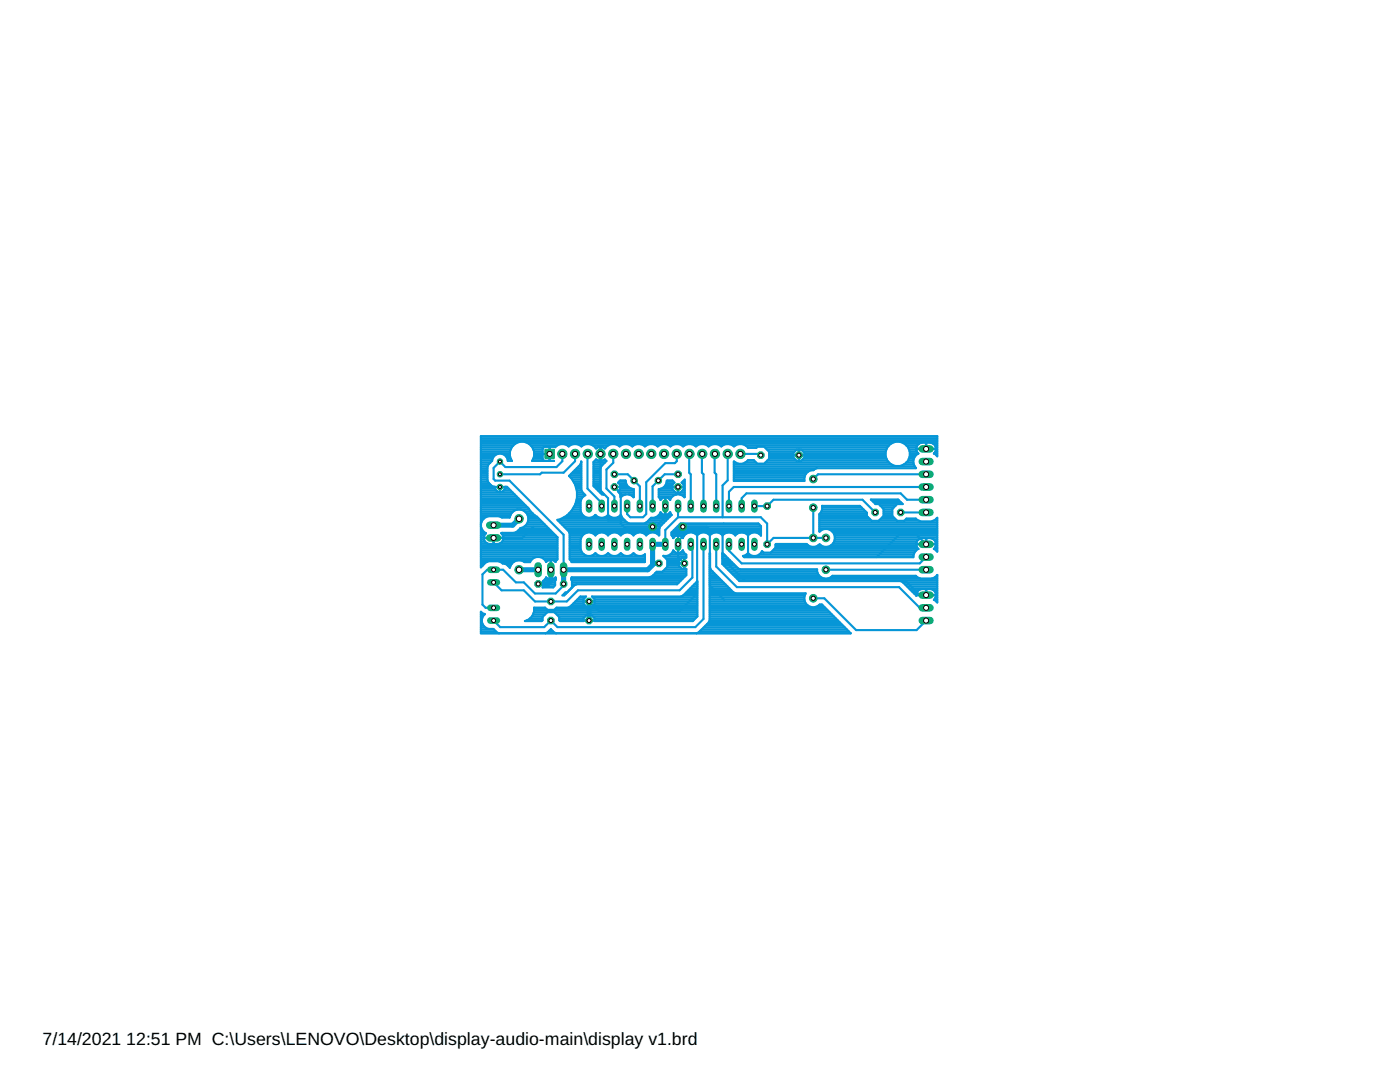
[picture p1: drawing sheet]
<svg xmlns="http://www.w3.org/2000/svg" width="279mm" height="216mm" viewBox="0 0 279 216" stroke-linecap="round" stroke-linejoin="round" font-family="sans-serif">
<defs><g id="words">
<g font-size="3.5">
<text x="8.5" y="208.5">7/14/2021</text>
<text x="25.2" y="208.5">12:51 PM C:\Users\LENOVO\Desktop\display-audio-main\display v1.brd</text>
</g>
</g></defs>
<g fill="none" stroke="#0696d7" stroke-width=".42">
<path d="M96 97.2h5.2M96 98.3h6.3M96 98.7h6.7M96 93.4h1.3M96 93.8h1.3M96 88.2h8.7l.9 .3M96 89.7h5.9M96 90.8h2.8M96 99.8h7.8M96 99.4h7.5M96 99h7.1M96 97.9h3.1"/>
<path d="M96 97.5h2.8M96 96.8h2M96 96.4h1.6M96 96.1h1.4M96 95.7h1.3M96 95.3h1.3M96 94.9h1.3M96 94.6h1.3M96 94.2h1.3M96 93h1.3M96 92.7h1.5M96 92.3h1.9"/>
<path d="M96 91.9h2.2M96 91.5h2.3M96 91.2h2.5M96 90.4h5.8M96 90.1h5.8M96 89.3h6.1M96 88.9h6.4M96 88.6h6.8M96 87.8h91M96 87.4h91M96 87.1h91M99.8 97.2h.1"/>
<path d="M99.8 97.2v1M99.8 97.9h.1M99.8 97.5v.1M100.5 97.9h1.5M100.7 90.8h1.1M100.7 97.5h.9M101.1 91.2h.7M101.3 91.5h.7M101.3 91.9h.8M103.7 88.2a2.45 2.45 0 0 0-1.5 3.8h-.8a1.58 1.58 0 0 0-1.6-1.5 1.58 1.58 0 0 0-1.6 1.4l-.7 .8-.2 .4v2.7a1.68 1.68 0 0 0 1.5 1.3 1.02 1.02 0 0 0 1 1.1 1.02 1.02 0 0 0 1-1.1h.4l5.5 5.8 .5 .2 4.1 4.1v4.4l-.4 .5-.5-.3-.4-.1v1.9h-.1v-1.9l-.4 .1-.5 .3a1.75 1.75 0 0 0-1.6-1 1.75 1.75 0 0 0-1.6 1l-1.1 .1a1.86 1.86 0 0 0-3 1.1l-.6-.7-.8-.1-.8-.5h-2l-.6 .2-.9 1v-26.2h91v4.1l-.6-.6 .3-.5M104.7 88.2h73.9M105.6 88.5a2.44 2.44 0 0 1 .6 3.5h4.4"/>
<path d="M105.6 88.6h72.2M106 88.9h5.1M106.2 91.9h2.3M106.3 89.3h2.1M106.4 91.5h1.9M106.4 89.7h1.9M106.6 91.2h1.7M106.6 90.8h1.7M106.6 90.4h1.7M106.6 90.1h1.7M108.3 91.6v-1h1.4v1.4M108.3 91.6l.1 .2 .3 .2"/>
<path d="M109.6 89.7h.1M109.6 90.8h.1M109.6 91.9h.1M109.6 91.5h.1M109.6 91.2h.1M109.6 90.4h.1M109.6 90.1h.1M109.6 89.3h.1M110.8 89.2a1.88 1.88 0 0 1 2.7-.1 1.84 1.84 0 0 1 2.5 0 1.92 1.92 0 0 1 3 .4l.8-.3v1.3h.1v-1.3l.8 .3a1.94 1.94 0 0 1 3-.4 1.84 1.84 0 0 1 2.5 0 1.81 1.81 0 0 1 2.5 0 1.85 1.85 0 0 1 2.6 0 1.85 1.85 0 0 1 2.5 0 1.85 1.85 0 0 1 2.5 0 1.85 1.85 0 0 1 2.6 0 1.85 1.85 0 0 1 2.5 0 1.85 1.85 0 0 1 2.6 0 1.85 1.85 0 0 1 2.5 0 1.88 1.88 0 0 1 2.8 .3h1.6l.2-.2h1.4l1 .9v1.4l-1 1h-1.4l-.7-.7h-1.1a2.02 2.02 0 0 1-2.8 .3v3.9h14a1.81 1.81 0 0 1 1.4-2.2M110.8 89.2h-1.1v1.3h-1.4v-1l.4-.3h.9v2.8M110.8 89.2h.1M112.2 90.6v1.4l-1.1 1.2h-10.2l-1.1-1.1-1.3 1.3v2.2l.3 .3h2.9l10.8 10.8v7"/>
<path d="M113.3 88.9h.3M113.6 94.9h2.4M113.9 95.3h2.1M114 94.6h2M114.2 95.7h1.8M114.3 94.2h1.7M114.4 96.1h1.6M114.6 96.4h1.4M114.7 93.8h1.3M114.8 90.6v1.4l-2.3 2.3h-4.4l-.3 .3h-8M114.8 96.8h1.2M114.9 97.2h1.1"/>
<path d="M115 97.5h1M115 99.8h1M115.1 93.4h.9M115.1 97.9h1M115.1 99.4h1M115.1 98.3h1.2M115.1 98.7h1.6M115.1 99h1.4M115.5 93h.5M115.8 92.7h.2M115.9 88.9h.3M116 92.3v-.2v5.6l.2 .5 .6 .6-.7 .6-.2 .6v2a1.7 1.7 0 0 0 1.2 1.3 1.7 1.7 0 0 0 1.7-.6 1.61 1.61 0 0 0 2.5 0 1.64 1.64 0 0 0 2.6 0l.1 .1"/>
<path d="M116 92.3l-.2 .4-2.2 2.3a5.2 5.2 0 0 1-1.6 8.5M116 92.3h.1M117.3 90.6l-.1 6.9 2.9 2.9v.6M118.4 88.9h2.9M118.4 93.4l1.4 .1 .2-.5 1-1-.3-.3-.8 .3v-1.4h-.1v1.4l-.8-.3-.6 .5v4.8l1.7 1.7h.4M118.4 93.8h1.4M118.4 96.8h1.4M118.4 96.4h1.4M118.4 96.1h1.4M118.4 95.7h1.4M118.4 95.3h1.4M118.4 94.9h1.4"/>
<path d="M118.4 94.6h1.4M118.4 94.2h1.4M118.4 93h1.6M118.4 92.7h1.9M118.4 92.3h2.3M118.6 97.2h1.2M118.7 91.9h.8M118.8 89.3h.5M119 97.5h.8M119.4 97.9h.5M119.8 98.3h.3M119.8 89.7h.1"/>
<path d="M119.8 90.8h.1M119.8 91.9h.1M119.8 91.5h.1M119.8 91.2h.1M119.8 90.4h.1M119.8 90.1h.1M119.8 89.3h.1M119.8 97.7l.6 1M119.8 90.6v7.3l1.5 1.5v4.4h2.6M120.2 91.9h.8M120.4 89.3h.5M122.4 90.6v1.8l-1.4 1.3v3.8l1.6 1.6v1.9"/>
<path d="M122.6 94.6h2.7l2.4 2.4v4M123.4 96.4h1.6M123.5 97.9h3M123.5 88.9h.3M123.5 98.3h3M123.6 96.1h1.3M123.7 97.5h2.4M123.7 96.8h1.4M123.8 98.7h2.7M123.8 99h.3M124.8 98.7l-.9 .5a1.39 1.39 0 0 0-.6-1.1l.4-.5v-.9l-.4-.4 .5-.4h1a1.76 1.76 0 0 0 1.7 1.7v1.6l-1-.5M125.5 97.2h-2.9l1.3 1.2v6.1l.9 .9"/>
<path d="M126 88.9h.3M126.3 99h.2M128.6 88.9h.3M131.1 88.9h.3M131.5 98.3h5.2M131.5 98.7h5.2M131.5 99h2.7M131.5 97.9h3M131.7 99.4h.4M131.8 99.7v.1M131.8 97.5h2.4M132.5 97.2h4.2"/>
<path d="M132.8 99.2v4l-2.2 2.2M132.8 99.8h.1M132.8 99.4h.1M132.8 96.8h1.4M133 96.4h1.5M133.1 96.1h1.3M133.4 99.4h.5M133.6 88.9h.3M134.9 98.3l-.7-.7v-.9l.4-.4-.4-.4-1.1 .1a1.58 1.58 0 0 1-1.6 1.6v1.6l.3 .6M135 98.7l-.6 .2-.5 .5-.1 .4a1.13 1.13 0 0 0-2-.1M135.1 90.6v1.4l-.4 .4h-1.9l-3.8 3.8v6.4l-.7 .6h-2.5l-.6-.6v-1.6M135.3 94.6h-2.6l-2.5 2.4v4"/>
<path d="M135.3 97.5v.1M135.3 97.9h.1M135.3 97.2v1.1M135.8 98.3l.6-.7v-.9l-.4-.4 .7-.6v3.5l-1-.5M136.1 96.4h.6M136.2 97.9h.5M136.2 88.9h.3M136.3 96.1h.4M136.4 99h.3M136.4 97.5h.3M136.4 96.8h.3M137.6 90.6l-.1 3.7 .4 .3v6.4"/>
<path d="M138.7 88.9h.3M140.1 90.6v3.7l.3 .3v6.4M141.3 88.9h.3M142.7 90.6l-.1 3.7 .3 .3v6.4M143.8 88.9h.3M145.2 90.6v5.2l-1 1.1v6.3M146.3 88.9h.3M146.5 95.7h14M146.5 95.3h14M146.5 94.9h14.2M146.5 94.6h14.3M146.5 94.2h14.7"/>
<path d="M146.5 93h36M146.5 92.7h31.4M146.5 92.3h.3M147.8 90.6h3.8l.2 .2M148.7 92.3h2.2M148.9 88.9h28.5M149.2 91.9h1.3M149.3 89.3h1.7M152.7 89.3h24.4M152.7 92.3h24.8M153 89.7h23.9M153.1 91.9h5.9"/>
<path d="M153.4 90.1h5.2M153.5 91.5h5.1M153.5 90.8h23.2M153.5 91.2h4.8M153.5 90.4h4.8M158.3 90.4v.9l.7 .6h.9l.6-.6v-.9M158.3 90.8h2.2M159 89.7l-.7 .7M159.4 89.7v2.2M159.4 90.8h.1M159.4 90.8l.1 .1M159.4 91.5l.1 .1"/>
<path d="M159.4 91.2h.1M159.4 90.4h.1M159.4 90.1h.1M159.9 89.7l.6 .7M159.9 91.9h17.2M160.2 90.1h16.6M160.3 91.5h16.6M160.5 91.2h16.3M160.5 90.4h16.2M163 93.4l-.7 .4h-15.8M173.9 99.8h5.5M179.6 88.2a2.46 2.46 0 0 1 1.8 3.5 2.46 2.46 0 0 1-3.8 .7 2.46 2.46 0 0 1 .2-3.9"/>
<path d="M180.4 92.7h2M180.6 88.6h2.8M180.8 92.3h1.5M180.9 88.9h2.1M181.2 91.9h1.1M181.2 89.3h1.7M181.4 91.5h1M181.4 89.7h1.5M181.5 91.2h1M181.5 90.1h1.4M181.6 90.8h1.3M181.6 90.4h1.6"/>
<path d="M182.9 90l-.1-.4h2v-1.3h-.8a1.23 1.23 0 0 0-1.2 1.2h4a1.23 1.23 0 0 0-1.1-1.2h-.8v1.3h1.9l-.1 .4M182.9 90l.4 .5M183.3 90.5a1.81 1.81 0 0 0-.5 2.9h-36.3M183.3 90.5h.1M184.8 89.3h.1M184.8 88.9h.1M184.8 88.6h.1M184.8 94.6h-21.5l-1 1M184.8 97.2h-38.4l-.9 .9v2.9M184.8 99.7h-3.8l-1.3-1.3h-30.7l-1 1v1.6M186.3 88.6h.7M186.5 90.4h.5"/>
<path d="M186.6 88.9h.4M186.7 90.1h.3M186.8 89.3h.2M186.8 89.7h.2M186.8 90.8h.2M187 88.2h-8.3l-.9 .3M96 100.9h9M96 103.9h.2M96 109.5h15.3M96 107.3h2.5v1.2h-.8a1.23 1.23 0 0 1-1.2-1.1h4a1.23 1.23 0 0 1-1.1 1.1h-.8v-1.2h12.7M96 110.3h15.3M96 112.1h1.2"/>
<path d="M96 101.7h9.6M96 102.8h5.9M96 112.9h.3M96 112.5h.6M96 111.8h10M96 111.4h10.4M96 111h15.3M96 110.6h15.3M96 109.9h15.3M96 109.2h15.3M96 108.8h15.3M96 108.4h1.2"/>
<path d="M96 108h.8M96 107.7h.6M96 106.9h.6M96 106.5h.9M96 106.2h.6M96 105.8h.2M96 105.4h.1M96 105h.1M96 104.6h.1M96 104.3h.1M96 103.5h.5M96 103.2h1.1"/>
<path d="M96 102.4h6.1M96 102h6.4M96 101.3h9.3M96 100.5h8.6M96 100.2h8.2M96 105.2l.3 .6M96.3 105.8l.7 .6-.4 .5M96.6 106.9l-.1 .4M98.5 108.4h.1M98.5 108h.1M98.5 107.7h.1M99.8 112.1h2.7"/>
<path d="M99.8 108.4h11.5M99.9 103.2h1.8M100.2 106.5h10.4M100.3 108h11M100.4 106.9l.1 .4M100.4 106.9h10.6M100.4 107.7h10.9M100.8 112.5h1.3M101.3 112.9h.6M101.7 103.2v.1h-1.5l-.6-.3h-2.2l-.6 .3-.5 .5-.3 .6M101.7 113.3h.1M103 106.2h7.2"/>
<path d="M103.2 101.7l-.7 .3-.5 .5-.3 .7M103.5 105.8h6.3M103.9 105.4h5.6M103.9 101.7l.7 .3 .6 .5 .2 .7M104.7 105h4.4M104.7 102h1.2M105.1 104.6h3.6M105.1 102.4h1.2M105.3 102.8h1.4M105.3 104.3h3M105.4 103.9h2.5M105.4 103.2a1.83 1.83 0 0 1-1.5 2.2l-.7 .7-.6 .2-2.6 .1 .4 .5"/>
<path d="M105.4 103.5h2.2M105.4 103.2h1.8M106.4 105.1l-2.2 2.2h-5.7M108.4 111.4h2.9M108.5 115.9h2.3M108.5 117h2.1M108.5 116.5h-1.1M108.5 116.6h2.3M108.5 116.3h2.3M108.8 111.8h.7M108.8 115.5h.5M109.9 113.7h.1v2l.6-.2 .3-.3 .1 .2-.2 .4v1l-.4 .4h-2.1l.2-.2v-.9l-.1-.1 .6-.8 .3 .3 .6 .2z"/>
<path d="M109.9 112.1h.1M109.9 115.5h.1M109.9 115.1h.1M109.9 114.8h.1M109.9 114.4h.1M109.9 114h.1M109.9 113.3h.1M109.9 112.9h.1M109.9 112.5h.1M109.9 111.8h.1M110.3 111.8h.8M110.5 115.5h.5"/>
<path d="M111.4 103.9h13.4M111.8 104.3h13.4M112 103.5l-.8 .2 2.3 2.3 .2 .4v5.2l.4 .6M112 103.5h12.4M112.2 104.6h19.9M112.5 116.5v.3l-1.6 1.6h-4.1l-2.3-2.2h-1.5l-2.6-2.5h-3.2l-.9 .9v6l.6 .7h1.6M112.5 105h19.3M112.5 118.5h.4M112.6 103.2h4.2M112.9 105.4h18.7M113.2 102.8h3.1M113.2 118.1h.1"/>
<path d="M113.3 105.8h18.3M113.6 106.2h18M113.6 102.4h2.5M113.6 117.8h.1M113.7 109.5h2.2M113.7 110.3h2.5M113.7 107.3h2.3M113.7 111.4h15M113.7 111h15M113.7 110.6h2.9M113.7 109.9h2.3M113.7 109.2h2.2"/>
<path d="M113.7 108.8h2.2M113.7 108.4h2.2M113.7 108h2.2M113.7 107.7h2.2M113.7 106.9h2.5M113.7 106.5h2.9M113.8 111.8h14.9M114 102h1.9M114 117.4h.1M114 115.5h22.2M114.2 115.9h21.6M114.2 117h.2"/>
<path d="M114.2 116.6h.8M114.2 116.3h21.3M114.2 101.7h1.7M114.4 101.3h1.5M114.7 100.9h1.2M114.8 100.5h1.1M114.9 120h24.3M114.9 100.2h1M115.2 119.6h1.2M115.6 119.3h1.1M116.6 106.5l.6-.2h.7l.6 .2M116.6 106.5l-.5 .5-.2 .6v2a1.7 1.7 0 0 0 1.2 1.3 1.7 1.7 0 0 0 1.7-.5 1.61 1.61 0 0 0 2.5 0 1.64 1.64 0 0 0 2.6 0 1.67 1.67 0 0 0 2.2 .3"/>
<path d="M118.3 103.2h1.1M118.4 119.3h20.8M118.5 106.5l.3 .3 .3-.3M118.5 106.5h.6M118.5 110.6h.6M118.7 119.6h20.5M118.8 102.8h.1M119.1 106.5l.7-.2h.6l.6 .2M120.8 103.2h1.1M121 106.5l.3 .3 .4-.3M121.1 106.5h.6M121.1 110.6h.5"/>
<path d="M121.3 102.8h.1M121.7 106.5l.6-.2h.7l.6 .2M123.4 103.2h.7M123.6 106.5l.3 .3a1.64 1.64 0 0 1 2.2-.3M123.6 106.5h.6M123.6 110.6h.6M123.9 102.8h.1M124 102.8l.1 .5 1 .9 .5 .2h3l.4-.2 .7-.6M126.1 110.7l.3-.3 .3 .3M126.1 106.5l.3 .3 .3-.3M126.1 106.5h.6M126.2 110.6h.5"/>
<path d="M126.7 106.5l.7-.2h.6l.7 .2M126.7 110.7l.7 .2h.6l.7-.2M128.7 110.7v1.4h-14.6M128.7 106.5l.3 .3 .3-.3M128.7 106.5h.6M128.7 110.6h.1M128.9 104.3h3.6M129.3 106.5l.6-.2h.7l.6 .2M129.4 103.9h3.5M129.7 103.6h.1M129.7 103.5h3.6M129.8 115.1h6.8"/>
<path d="M130.4 114.8h6.5M130.7 114.4h6.3M131 103.2h2.6M131.2 106.5h.4M131.5 102.8h2.5M131.7 102.4h.3M131.8 102.2h.1M131.8 102.2a1.64 1.64 0 0 1-1.9 1.1l-.2 .3M131.8 102.2l.4 .4 .5 .2M132.3 114h4.7M132.5 111h4.5M132.7 113.6h4.3"/>
<path d="M132.8 101h.1M132.8 102.4h.1M132.8 102v.1M132.8 101.7h.1M132.8 101.3h.1M132.8 100.9h.1M132.8 100.5v.1M132.8 100.2h.1M132.9 111.4h3.1M133 113.3h2.9M133.2 112.1h2.3M133.2 112.9h2.3"/>
<path d="M133.2 112.5h2.3M133.2 111.8h2.5M133.6 102.4h.2M133.6 102.4l.2-.2 .2 .5-2.3 2.4-.1 .4v1.3l-.4-.3M133.6 102.4l-.7 .4M133.8 110.6h3.1M134 106.5h2.9M134.1 106.2h17.8M134.1 106.9h.8M134.1 110.3h.8M134.3 107.3h.1M134.3 109.9h.1"/>
<path d="M134.4 107.4h.1M134.5 105.8h17.4M134.9 105.4h17M135.2 105h16.7M135.3 106.8v4.3l1.3 1.3M135.3 101v2.2M135.3 108l1.9-1.9h6.7l.3 .3v6.1l3.4 3.5h32.1l.4 .1 2.8 2.8M135.3 103.2h16.5l1.3 1.3v4.1l1.3-1.3h10.4M135.3 103.2l-2.5 2.5v2.9M135.3 108.6h.1M135.3 110.3h.1M135.3 109.9h.1"/>
<path d="M135.3 109.5h.1M135.3 109.2h.1M135.3 108.8h.1M135.3 108.4h.1M135.3 108v.1M135.3 107.7h.1M135.3 107.3h.1M135.3 106.9h.1M135.5 112.4h1.1M135.6 104.6h16M135.7 106.9h.8M135.8 110.3h.7"/>
<path d="M136.2 118.9h3M136.2 107.3h.1M136.2 109.9h.1M136.3 105.1h4.7l1 1M136.6 112.1v.1M136.6 111.3v2.2M136.6 113.3h.1M136.6 112.9h.1M136.6 112.5h.1M136.6 111.8h.1M136.6 111.4h.1M136.7 118.5h2.5"/>
<path d="M136.9 110.7l-.5-.5-.1-.4a1.12 1.12 0 0 1-1.9 0 1.65 1.65 0 0 1-2 1.1l.8 .8v1.4l-1 1h-1.2l-.8 .9-.6 .2h-15.5l-.1 .5 .2 .1v1.4l-1 1h-.4l-.6 .6h.4l2-2 .5-.2h20l1.9-1.8M136.9 106.5l.6-.2h.7l.6 .2M136.9 106.5l-.6 .9a1.12 1.12 0 0 0-1.9 0M136.9 110.7l.1 .6h-.9l-.6 .7v.9l.6 .6h.9v1.3M137 118.1h2.2M137.4 117.8h1.8M137.8 117.4h1.4M137.9 108.6v.6l.3 .4v5.7l-2.6 2.5h-20.3l-2.2 2.2h-6.3l-2.3-2.2h-4.4l-1.6-1.6M138.2 117h1M138.5 116.6h.7M138.8 106.5l.3 .3 .3-.3M138.8 106.5h.6"/>
<path d="M138.9 116.3h.3M139.1 118.4l-3.5 3.5h-16.1l-1.9-1.9v1.1M139.2 116l-2.9 2.8-.4 .2h-17.8l.6 .5v1l-.7 .6M139.4 106.5l.7-.2h.6l.7 .2M139.4 106.1l-.3 .3 .1 16.6M140.4 108.6v14.9l-1.6 1.6h-27.5l-1.4-1.3-1.3 1.3h-8.8l-1.3-1.3M141.4 106.5l.3 .3 .3-.3M141.4 106.1l.3 .3-.1 17.4a7.2 7.2 0 0 1-2.6 2.6M141.4 106.5h.6M141.6 115.9h2.5M141.6 110.4l.1 2.9 .2 .4 4.5 4.5 .4 .2h14l-.3 .6v.7l.3 .7M141.6 112.1h.1"/>
<path d="M141.6 120h19M141.6 119.6h18.9M141.6 119.3h18.9M141.6 118.9h19M141.6 118.5h19.1M141.6 118.1h4.7M141.6 117.8h4.3M141.6 117.4h4M141.6 117h3.6M141.6 116.6h3.2M141.6 116.3h2.8M141.6 115.5h2.1"/>
<path d="M141.6 115.1h1.7M141.6 114.8h1.3M141.6 114.4h1M141.6 114h.6M141.6 113.6h.3M141.6 113.3h.1M141.6 112.9h.1M141.6 112.5h.1M141.6 111.8h.1M141.6 111.4h.1M141.6 111h.1M141.6 110.6h.1"/>
<path d="M141.7 116.8l2.8 2.9M142 106.5l.6-.2h.7l.6 .2M142.9 108.6v4.5l4.2 4.1h32.3l4.2 4.1h1.2M143.9 106.5l.3 .3 .3-.3M143.9 106.5h.6M144 106.2h4.5l.5-.5 .3 .4v5h25.7l4.4-4.4h3.5l1.9 1.9M144.2 110.4l3.1 3 .5 .2h15.3v.4M144.2 112.1h1.8M144.2 112.5h2.2M144.2 111.8h1.4M144.2 111.4h1.1M144.2 111h.7"/>
<path d="M144.2 110.6h.3M144.2 111.5l4.5 4.4M144.5 112.9h2.3M144.5 106.5l.6-.2h.7l.6 .2M144.9 113.3h2.3M145.3 113.6h17.8M145.5 108.6v1.3l2.5 2.5h35.6l1.2-1.3M145.6 114h17.5M146 114.4h17.2M146.4 114.8h17M146.4 106.5l.3 .3 .4-.3M146.4 106.5h.7"/>
<path d="M146.7 115.1h17.1M147.1 106.5l.6-.2h.7l.6 .2M147.1 115.5h39.9M147.5 115.9h39.5M148.4 111h33.9M149 106.5l.3 .3 .3-.3M149 110.7l.3-.3a1.66 1.66 0 0 0 2.2 .3M149 106.5h.6M149 110.6h.6M149.6 106.5l.6-.2h.7l.6 .2M150.6 101h2.5l1.3-1.3h17.7l2.6 2.6M151.5 106.5l.4 .4v-1.9l-.6-.6h-15.5l-1.8 1.9v.5l.4 .6"/>
<path d="M151.5 106.5h.4M151.5 110.6h30.9M151.9 110.3h30.6M152.4 110.3l-.3-.3-.6 .7M154.2 109.9h28.6M154.5 109.5h28.8M154.8 109.2h28.2M154.8 108.8h6.4M162.3 119.4h2.2l6.4 6.3h12l1.9-1.9M162.3 101.3v6M163.1 114a1.78 1.78 0 0 0 1.2 1.4 1.78 1.78 0 0 0 1.8-.5h16.7l.3 .3 .6 .2h2.2l.7-.2 .4-.5v5.5l-.6-.5 .4-.9h-1.9v-1.3h.8a1.23 1.23 0 0 1 1.1 1.2h-4a1.23 1.23 0 0 1 1.2-1.2h.8v1.3l-2 .1M163.4 108.8h.4"/>
<path d="M163.5 103.9h19.9M163.5 102.8h9.5M163.5 105.8h.4M163.5 105.4h23.5M163.5 105h23.5M163.5 104.6h23.5M163.5 104.3h23.5M163.5 103.5h10.1M163.5 103.2h9.7M163.7 102.4h9.3M163.9 102h8.8M164.1 100.9h7.5l1.4 1.4v.7l1 .9"/>
<path d="M164.1 101.7h8.3M164.1 100.9v.8l-.3 .6-.3 .3v3.4a1.83 1.83 0 0 1 2.2-.3 1.83 1.83 0 0 1 .9 2M164.1 101.3h7.9M164.8 113.7h20M165.7 105.8h21.3M165.9 115.1h17.1M165.9 108.8h17M166.2 106.2h20.8M166.3 108.4h16.6M166.4 106.5h20.6M166.5 108h16.5M166.6 106.9h20.4"/>
<path d="M166.6 107.7a1.76 1.76 0 0 1-1.2 1.4 1.76 1.76 0 0 1-1.8-.5 1.72 1.72 0 0 1-2.6-.1h-6.1l-.1 .8-1 1M166.6 107.3h20.4M166.6 107.7h16.7M174.3 100.2h5.4M174.7 100.5h5.4M175.4 103.9l.9-.9v-1.4l-.9-1h-.7l-.9-.9h5.4l.9 .9h-1.1l-.9 1v1.4l.9 .9M175.7 100.9h3M175.8 103.5h2.9M176.1 101.3h2.3M176.1 103.2h2.2M176.3 101.7h1.8M176.3 102.8h1.8"/>
<path d="M176.3 102.4h1.8M176.3 102h1.8M179.7 102.3h5.1M180.3 116.3h6.7M180.4 103.9l.5-.4h1.9l.9 .5h2.2l.7-.2 .4-.5v6.8l-.6-.6h.6M180.6 116.6h6.4M180.7 115.9l2.9 2.8h1.2M180.8 103.5h2M181 117h6M181.4 117.4h5.6M181.7 117.8h1.7M182.1 118.1h.9"/>
<path d="M182.5 118.5h.4M182.8 108.6v.1M182.8 118.9h.1M182.8 108.7l.5 .9M183.3 107.7l-.5 .8h4a1.28 1.28 0 0 0-1.1-1.1h-.8v1.2h1.9M183.3 107.7a1.55 1.55 0 0 1 1.5-.3v1.2h-2M183.3 109.5a1.64 1.64 0 0 0-1 1.7h-33.8l-.2-.3 .7-.2M184.8 118.5h.1M184.8 118.1h.1M184.8 117.8h.1M184.8 108.4h.1M184.8 108h.1"/>
<path d="M184.8 107.7h.1M186.2 103.9h.8M186.3 117.8h.7M186.4 107.7h.6M186.4 119.6h.6M186.6 118.1h.4M186.6 115.1h.4M186.7 109.2h.3M186.7 108h.3M186.7 119.3h.3M186.8 118.5h.2M186.8 118.9h.2"/>
<path d="M186.8 108.8h.2M186.8 108.4h.2M186.8 108.6v.1M186.8 108.7l-.4 .8M186.8 120h.2M186.8 103.5h.2M186.9 109.9h.1M187 114.8h.1M96 126h3M96 125.6h2.6M96 125.2h.9M96 124.9h.5"/>
<path d="M96 124.5h.3M96 124.1h.2M96 123.7h.2M96 123.4h.2M96 123h.4M96 122.6h.7M96 122.2h.2M96.7 122.5h.1M96.7 122.5l.1 .1a1.67 1.67 0 0 0 .1 2.6M96.9 125.2l.6 .3h1l.6 .7 .5 .2M105.2 123.7h3.1M105.8 123.4h2.5"/>
<path d="M106.2 123h2.2M106.4 122.6h2.4M106.5 122.2h2.6M106.6 121.9h32.6M106.6 121.5h2.5M108.9 126.4l.4-.2 .6-.7 .7 .7 .4 .2M109.5 126h.9M109.9 125.6h.1M110.7 122.2h28.5M110.8 121.5h28.4M111.1 122.6h28.1M111.5 123h5.3"/>
<path d="M111.6 123.7h4.8M111.6 123.4h4.8M113.6 121.1h25.6M114.1 120.8h2.6M114.5 120.4h1.9M116.4 123.8h2.3M117.1 121.1l-.7-.6v-1l.6-.5h-1.2l-2 2.1-.5 .1h-2.2l-.5 .5h-1.4l-.4-.5h-2.2a2.37 2.37 0 0 1-1.8 2.7h3.3l.2-.1v-.7l.9-.9h1.4l1 .9v.7l.2 .1h4.6v-.5l.7-.7h.9l.7 .7v.5h19.6l.9-.9M117.6 122.7v1.1M117.6 123.7v.1M117.6 123.4h.1M117.6 123h.1M117.6 120.8h.1"/>
<path d="M117.6 120.4h.1M118.3 123h20.9M118.4 120.8h20.8M118.7 123.7h19.8M118.7 123.4h20.1M118.7 120.4h20.5M139.6 126h29.8M140 125.6h29M140.4 125.2h28.3M140.8 124.9h27.5M141.1 124.5h26.8M141.5 124.1h26"/>
<path d="M141.6 121.1h20.3M141.6 123.7h25.6M141.6 123.4h25.2M141.6 123h24.8M141.6 122.6h24.4M141.6 122.2h24.1M141.6 121.9h23.7M141.6 121.5h23.3M141.6 120.8h19.5M141.6 120.4h19.2M160.8 120.4a1.8 1.8 0 0 0 2.8 .2h.4l5.8 5.8h-73.8v-4.3l.7 .4M162.8 121.1h1.7"/>
<path d="M163.4 120.8h.8"/>
</g>
<path d="M103.6 113.7h3.8M103.6 103.5l-1.3 1.3h-3.8M109.9 113.7v2.2l-.6 .6h-1.9M130.2 112.1l.4 .3h.9M132.8 108.6h-2.6v4.1l-.9 1h-16.8v2.8M117.6 120v3.8" fill="none" stroke="#0696d7" stroke-width="1"/>
<circle cx="135.3" cy="97.2" r=".71" fill="#0dab76" stroke="#0dab76" stroke-width=".2"/>
<circle cx="135.3" cy="97.2" r=".4" fill="#fff" stroke="#000" stroke-width=".2"/>
<circle cx="135.3" cy="94.6" r=".71" fill="#0dab76" stroke="#0dab76" stroke-width=".2"/>
<circle cx="135.3" cy="94.6" r=".4" fill="#fff" stroke="#000" stroke-width=".2"/>
<circle cx="122.6" cy="97.2" r=".71" fill="#0dab76" stroke="#0dab76" stroke-width=".2"/>
<circle cx="122.6" cy="97.2" r=".4" fill="#fff" stroke="#000" stroke-width=".2"/>
<circle cx="122.6" cy="94.6" r=".71" fill="#0dab76" stroke="#0dab76" stroke-width=".2"/>
<circle cx="122.6" cy="94.6" r=".4" fill="#fff" stroke="#000" stroke-width=".2"/>
<circle cx="107.4" cy="116.5" r=".71" fill="#0dab76" stroke="#0dab76" stroke-width=".2"/>
<circle cx="107.4" cy="116.5" r=".4" fill="#fff" stroke="#000" stroke-width=".2"/>
<circle cx="112.5" cy="116.5" r=".71" fill="#0dab76" stroke="#0dab76" stroke-width=".2"/>
<circle cx="112.5" cy="116.5" r=".4" fill="#fff" stroke="#000" stroke-width=".2"/>
<circle cx="136.6" cy="112.4" r=".71" fill="#0dab76" stroke="#0dab76" stroke-width=".2"/>
<circle cx="136.6" cy="112.4" r=".4" fill="#fff" stroke="#000" stroke-width=".2"/>
<circle cx="131.5" cy="112.4" r=".71" fill="#0dab76" stroke="#0dab76" stroke-width=".2"/>
<circle cx="131.5" cy="112.4" r=".4" fill="#fff" stroke="#000" stroke-width=".2"/>
<circle cx="174.7" cy="102.3" r=".71" fill="#0dab76" stroke="#0dab76" stroke-width=".2"/>
<circle cx="174.7" cy="102.3" r=".4" fill="#fff" stroke="#000" stroke-width=".2"/>
<circle cx="179.7" cy="102.3" r=".71" fill="#0dab76" stroke="#0dab76" stroke-width=".2"/>
<circle cx="179.7" cy="102.3" r=".4" fill="#fff" stroke="#000" stroke-width=".2"/>
<circle cx="103.6" cy="103.5" r=".85" fill="#0dab76" stroke="#0dab76" stroke-width=".2"/>
<circle cx="103.6" cy="103.5" r=".55" fill="#fff" stroke="#000" stroke-width=".2"/>
<circle cx="103.6" cy="113.7" r=".85" fill="#0dab76" stroke="#0dab76" stroke-width=".2"/>
<circle cx="103.6" cy="113.7" r=".55" fill="#fff" stroke="#000" stroke-width=".2"/>
<path d="M150.6 100.3v1.3" fill="none" stroke="#0dab76" stroke-width="1.3"/>
<circle cx="150.6" cy="101" r=".4" fill="#fff" stroke="#000" stroke-width=".2"/>
<path d="M148 100.3v1.3" fill="none" stroke="#0dab76" stroke-width="1.3"/>
<circle cx="148" cy="101" r=".4" fill="#fff" stroke="#000" stroke-width=".2"/>
<path d="M145.5 100.3v1.3" fill="none" stroke="#0dab76" stroke-width="1.3"/>
<circle cx="145.5" cy="101" r=".4" fill="#fff" stroke="#000" stroke-width=".2"/>
<path d="M142.9 100.3v1.3" fill="none" stroke="#0dab76" stroke-width="1.3"/>
<circle cx="142.9" cy="101" r=".4" fill="#fff" stroke="#000" stroke-width=".2"/>
<path d="M140.4 100.3v1.3" fill="none" stroke="#0dab76" stroke-width="1.3"/>
<circle cx="140.4" cy="101" r=".4" fill="#fff" stroke="#000" stroke-width=".2"/>
<path d="M137.9 100.3v1.3" fill="none" stroke="#0dab76" stroke-width="1.3"/>
<circle cx="137.9" cy="101" r=".4" fill="#fff" stroke="#000" stroke-width=".2"/>
<path d="M135.3 100.3v1.3" fill="none" stroke="#0dab76" stroke-width="1.3"/>
<circle cx="135.3" cy="101" r=".4" fill="#fff" stroke="#000" stroke-width=".2"/>
<path d="M132.8 100.3v1.3" fill="none" stroke="#0dab76" stroke-width="1.3"/>
<circle cx="132.8" cy="101" r=".4" fill="#fff" stroke="#000" stroke-width=".2"/>
<path d="M130.2 100.3v1.3" fill="none" stroke="#0dab76" stroke-width="1.3"/>
<circle cx="130.2" cy="101" r=".4" fill="#fff" stroke="#000" stroke-width=".2"/>
<path d="M127.7 100.3v1.3" fill="none" stroke="#0dab76" stroke-width="1.3"/>
<circle cx="127.7" cy="101" r=".4" fill="#fff" stroke="#000" stroke-width=".2"/>
<path d="M125.2 100.3v1.3" fill="none" stroke="#0dab76" stroke-width="1.3"/>
<circle cx="125.2" cy="101" r=".4" fill="#fff" stroke="#000" stroke-width=".2"/>
<path d="M122.6 100.3v1.3" fill="none" stroke="#0dab76" stroke-width="1.3"/>
<circle cx="122.6" cy="101" r=".4" fill="#fff" stroke="#000" stroke-width=".2"/>
<path d="M120.1 100.3v1.3" fill="none" stroke="#0dab76" stroke-width="1.3"/>
<circle cx="120.1" cy="101" r=".4" fill="#fff" stroke="#000" stroke-width=".2"/>
<path d="M117.6 100.3v1.3" fill="none" stroke="#0dab76" stroke-width="1.3"/>
<circle cx="117.6" cy="101" r=".4" fill="#fff" stroke="#000" stroke-width=".2"/>
<path d="M117.6 107.9v1.4" fill="none" stroke="#0dab76" stroke-width="1.3"/>
<circle cx="117.6" cy="108.6" r=".4" fill="#fff" stroke="#000" stroke-width=".2"/>
<path d="M120.1 107.9v1.4" fill="none" stroke="#0dab76" stroke-width="1.3"/>
<circle cx="120.1" cy="108.6" r=".4" fill="#fff" stroke="#000" stroke-width=".2"/>
<path d="M122.6 107.9v1.4" fill="none" stroke="#0dab76" stroke-width="1.3"/>
<circle cx="122.6" cy="108.6" r=".4" fill="#fff" stroke="#000" stroke-width=".2"/>
<path d="M125.2 107.9v1.4" fill="none" stroke="#0dab76" stroke-width="1.3"/>
<circle cx="125.2" cy="108.6" r=".4" fill="#fff" stroke="#000" stroke-width=".2"/>
<path d="M127.7 107.9v1.4" fill="none" stroke="#0dab76" stroke-width="1.3"/>
<circle cx="127.7" cy="108.6" r=".4" fill="#fff" stroke="#000" stroke-width=".2"/>
<path d="M130.2 107.9v1.4" fill="none" stroke="#0dab76" stroke-width="1.3"/>
<circle cx="130.2" cy="108.6" r=".4" fill="#fff" stroke="#000" stroke-width=".2"/>
<path d="M132.8 107.9v1.4" fill="none" stroke="#0dab76" stroke-width="1.3"/>
<circle cx="132.8" cy="108.6" r=".4" fill="#fff" stroke="#000" stroke-width=".2"/>
<path d="M135.3 107.9v1.4" fill="none" stroke="#0dab76" stroke-width="1.3"/>
<circle cx="135.3" cy="108.6" r=".4" fill="#fff" stroke="#000" stroke-width=".2"/>
<path d="M137.9 107.9v1.4" fill="none" stroke="#0dab76" stroke-width="1.3"/>
<circle cx="137.9" cy="108.6" r=".4" fill="#fff" stroke="#000" stroke-width=".2"/>
<path d="M140.4 107.9v1.4" fill="none" stroke="#0dab76" stroke-width="1.3"/>
<circle cx="140.4" cy="108.6" r=".4" fill="#fff" stroke="#000" stroke-width=".2"/>
<path d="M142.9 107.9v1.4" fill="none" stroke="#0dab76" stroke-width="1.3"/>
<circle cx="142.9" cy="108.6" r=".4" fill="#fff" stroke="#000" stroke-width=".2"/>
<path d="M145.5 107.9v1.4" fill="none" stroke="#0dab76" stroke-width="1.3"/>
<circle cx="145.5" cy="108.6" r=".4" fill="#fff" stroke="#000" stroke-width=".2"/>
<path d="M148 107.9v1.4" fill="none" stroke="#0dab76" stroke-width="1.3"/>
<circle cx="148" cy="108.6" r=".4" fill="#fff" stroke="#000" stroke-width=".2"/>
<path d="M150.6 107.9v1.4" fill="none" stroke="#0dab76" stroke-width="1.3"/>
<circle cx="150.6" cy="108.6" r=".4" fill="#fff" stroke="#000" stroke-width=".2"/>
<path d="M107.4 112.9v1.5" fill="none" stroke="#0dab76" stroke-width="1.5"/>
<circle cx="107.4" cy="113.7" r=".51" fill="#fff" stroke="#000" stroke-width=".2"/>
<path d="M109.9 112.9v1.5" fill="none" stroke="#0dab76" stroke-width="1.5"/>
<circle cx="109.9" cy="113.7" r=".51" fill="#fff" stroke="#000" stroke-width=".2"/>
<path d="M112.5 112.9v1.5" fill="none" stroke="#0dab76" stroke-width="1.5"/>
<circle cx="112.5" cy="113.7" r=".51" fill="#fff" stroke="#000" stroke-width=".2"/>
<path d="M108.8 89.6h1.8v1.9h-1.8z" fill="#0dab76" stroke="#0dab76" stroke-width=".2"/>
<circle cx="109.7" cy="90.6" r=".51" fill="#fff" stroke="#000" stroke-width=".2"/>
<circle cx="112.2" cy="90.6" r=".93" fill="#0dab76" stroke="#0dab76" stroke-width=".2"/>
<circle cx="112.2" cy="90.6" r=".51" fill="#fff" stroke="#000" stroke-width=".2"/>
<circle cx="114.8" cy="90.6" r=".93" fill="#0dab76" stroke="#0dab76" stroke-width=".2"/>
<circle cx="114.8" cy="90.6" r=".51" fill="#fff" stroke="#000" stroke-width=".2"/>
<circle cx="117.3" cy="90.6" r=".93" fill="#0dab76" stroke="#0dab76" stroke-width=".2"/>
<circle cx="117.3" cy="90.6" r=".51" fill="#fff" stroke="#000" stroke-width=".2"/>
<circle cx="119.8" cy="90.6" r=".93" fill="#0dab76" stroke="#0dab76" stroke-width=".2"/>
<circle cx="119.8" cy="90.6" r=".51" fill="#fff" stroke="#000" stroke-width=".2"/>
<circle cx="122.4" cy="90.6" r=".93" fill="#0dab76" stroke="#0dab76" stroke-width=".2"/>
<circle cx="122.4" cy="90.6" r=".51" fill="#fff" stroke="#000" stroke-width=".2"/>
<circle cx="124.9" cy="90.6" r=".93" fill="#0dab76" stroke="#0dab76" stroke-width=".2"/>
<circle cx="124.9" cy="90.6" r=".51" fill="#fff" stroke="#000" stroke-width=".2"/>
<circle cx="127.5" cy="90.6" r=".93" fill="#0dab76" stroke="#0dab76" stroke-width=".2"/>
<circle cx="127.5" cy="90.6" r=".51" fill="#fff" stroke="#000" stroke-width=".2"/>
<circle cx="130" cy="90.6" r=".93" fill="#0dab76" stroke="#0dab76" stroke-width=".2"/>
<circle cx="130" cy="90.6" r=".51" fill="#fff" stroke="#000" stroke-width=".2"/>
<circle cx="132.5" cy="90.6" r=".93" fill="#0dab76" stroke="#0dab76" stroke-width=".2"/>
<circle cx="132.5" cy="90.6" r=".51" fill="#fff" stroke="#000" stroke-width=".2"/>
<circle cx="135.1" cy="90.6" r=".93" fill="#0dab76" stroke="#0dab76" stroke-width=".2"/>
<circle cx="135.1" cy="90.6" r=".51" fill="#fff" stroke="#000" stroke-width=".2"/>
<circle cx="137.6" cy="90.6" r=".93" fill="#0dab76" stroke="#0dab76" stroke-width=".2"/>
<circle cx="137.6" cy="90.6" r=".51" fill="#fff" stroke="#000" stroke-width=".2"/>
<circle cx="140.1" cy="90.6" r=".93" fill="#0dab76" stroke="#0dab76" stroke-width=".2"/>
<circle cx="140.1" cy="90.6" r=".51" fill="#fff" stroke="#000" stroke-width=".2"/>
<circle cx="142.7" cy="90.6" r=".93" fill="#0dab76" stroke="#0dab76" stroke-width=".2"/>
<circle cx="142.7" cy="90.6" r=".51" fill="#fff" stroke="#000" stroke-width=".2"/>
<circle cx="145.2" cy="90.6" r=".93" fill="#0dab76" stroke="#0dab76" stroke-width=".2"/>
<circle cx="145.2" cy="90.6" r=".51" fill="#fff" stroke="#000" stroke-width=".2"/>
<circle cx="147.8" cy="90.6" r=".93" fill="#0dab76" stroke="#0dab76" stroke-width=".2"/>
<circle cx="147.8" cy="90.6" r=".51" fill="#fff" stroke="#000" stroke-width=".2"/>
<circle cx="126.6" cy="95.9" r=".66" fill="#0dab76" stroke="#0dab76" stroke-width=".2"/>
<circle cx="126.6" cy="95.9" r=".4" fill="#fff" stroke="#000" stroke-width=".2"/>
<circle cx="131.4" cy="95.9" r=".66" fill="#0dab76" stroke="#0dab76" stroke-width=".2"/>
<circle cx="131.4" cy="95.9" r=".4" fill="#fff" stroke="#000" stroke-width=".2"/>
<circle cx="153.1" cy="101" r=".71" fill="#0dab76" stroke="#0dab76" stroke-width=".2"/>
<circle cx="153.1" cy="101" r=".4" fill="#fff" stroke="#000" stroke-width=".2"/>
<circle cx="153.1" cy="108.6" r=".71" fill="#0dab76" stroke="#0dab76" stroke-width=".2"/>
<circle cx="153.1" cy="108.6" r=".4" fill="#fff" stroke="#000" stroke-width=".2"/>
<path d="M97.9 123.8h1.3" fill="none" stroke="#0dab76" stroke-width="1.3"/>
<circle cx="98.5" cy="123.8" r=".4" fill="#fff" stroke="#000" stroke-width=".2"/>
<path d="M97.9 121.3h1.3" fill="none" stroke="#0dab76" stroke-width="1.3"/>
<circle cx="98.5" cy="121.3" r=".4" fill="#fff" stroke="#000" stroke-width=".2"/>
<circle cx="117.6" cy="123.8" r=".71" fill="#0dab76" stroke="#0dab76" stroke-width=".2"/>
<circle cx="117.6" cy="123.8" r=".4" fill="#fff" stroke="#000" stroke-width=".2"/>
<circle cx="109.9" cy="123.8" r=".71" fill="#0dab76" stroke="#0dab76" stroke-width=".2"/>
<circle cx="109.9" cy="123.8" r=".4" fill="#fff" stroke="#000" stroke-width=".2"/>
<circle cx="99.8" cy="97.2" r=".55" fill="#0dab76" stroke="#0dab76" stroke-width=".2"/>
<circle cx="99.8" cy="97.2" r=".3" fill="#fff" stroke="#000" stroke-width=".2"/>
<circle cx="99.8" cy="94.6" r=".55" fill="#0dab76" stroke="#0dab76" stroke-width=".2"/>
<circle cx="99.8" cy="94.6" r=".3" fill="#fff" stroke="#000" stroke-width=".2"/>
<circle cx="99.8" cy="92.1" r=".55" fill="#0dab76" stroke="#0dab76" stroke-width=".2"/>
<circle cx="99.8" cy="92.1" r=".3" fill="#fff" stroke="#000" stroke-width=".2"/>
<circle cx="151.8" cy="90.8" r=".71" fill="#0dab76" stroke="#0dab76" stroke-width=".2"/>
<circle cx="151.8" cy="90.8" r=".4" fill="#fff" stroke="#000" stroke-width=".2"/>
<circle cx="159.4" cy="90.8" r=".71" fill="#0dab76" stroke="#0dab76" stroke-width=".2"/>
<circle cx="159.4" cy="90.8" r=".4" fill="#fff" stroke="#000" stroke-width=".2"/>
<path d="M97.9 116.2h1.3" fill="none" stroke="#0dab76" stroke-width="1.3"/>
<circle cx="98.5" cy="116.2" r=".4" fill="#fff" stroke="#000" stroke-width=".2"/>
<path d="M97.9 113.7h1.3" fill="none" stroke="#0dab76" stroke-width="1.3"/>
<circle cx="98.5" cy="113.7" r=".4" fill="#fff" stroke="#000" stroke-width=".2"/>
<circle cx="117.6" cy="120" r=".71" fill="#0dab76" stroke="#0dab76" stroke-width=".2"/>
<circle cx="117.6" cy="120" r=".4" fill="#fff" stroke="#000" stroke-width=".2"/>
<circle cx="109.9" cy="120" r=".71" fill="#0dab76" stroke="#0dab76" stroke-width=".2"/>
<circle cx="109.9" cy="120" r=".4" fill="#fff" stroke="#000" stroke-width=".2"/>
<path d="M184.1 123.8h1.5" fill="none" stroke="#0dab76" stroke-width="1.5"/>
<circle cx="184.8" cy="123.8" r=".51" fill="#fff" stroke="#000" stroke-width=".2"/>
<path d="M184.1 121.3h1.5" fill="none" stroke="#0dab76" stroke-width="1.5"/>
<circle cx="184.8" cy="121.3" r=".51" fill="#fff" stroke="#000" stroke-width=".2"/>
<path d="M184.1 118.7h1.5" fill="none" stroke="#0dab76" stroke-width="1.5"/>
<circle cx="184.8" cy="118.7" r=".51" fill="#fff" stroke="#000" stroke-width=".2"/>
<path d="M184.1 113.7h1.5" fill="none" stroke="#0dab76" stroke-width="1.5"/>
<circle cx="184.8" cy="113.7" r=".51" fill="#fff" stroke="#000" stroke-width=".2"/>
<path d="M184.1 111.1h1.5" fill="none" stroke="#0dab76" stroke-width="1.5"/>
<circle cx="184.8" cy="111.1" r=".51" fill="#fff" stroke="#000" stroke-width=".2"/>
<path d="M184.1 108.6h1.5" fill="none" stroke="#0dab76" stroke-width="1.5"/>
<circle cx="184.8" cy="108.6" r=".51" fill="#fff" stroke="#000" stroke-width=".2"/>
<path d="M184.1 102.3h1.5" fill="none" stroke="#0dab76" stroke-width="1.5"/>
<circle cx="184.8" cy="102.3" r=".51" fill="#fff" stroke="#000" stroke-width=".2"/>
<path d="M184.1 99.7h1.5" fill="none" stroke="#0dab76" stroke-width="1.5"/>
<circle cx="184.8" cy="99.7" r=".51" fill="#fff" stroke="#000" stroke-width=".2"/>
<path d="M184.1 97.2h1.5" fill="none" stroke="#0dab76" stroke-width="1.5"/>
<circle cx="184.8" cy="97.2" r=".51" fill="#fff" stroke="#000" stroke-width=".2"/>
<path d="M184.1 94.6h1.5" fill="none" stroke="#0dab76" stroke-width="1.5"/>
<circle cx="184.8" cy="94.6" r=".51" fill="#fff" stroke="#000" stroke-width=".2"/>
<path d="M184.1 92.1h1.5" fill="none" stroke="#0dab76" stroke-width="1.5"/>
<circle cx="184.8" cy="92.1" r=".51" fill="#fff" stroke="#000" stroke-width=".2"/>
<path d="M184.1 89.6h1.5" fill="none" stroke="#0dab76" stroke-width="1.5"/>
<circle cx="184.8" cy="89.6" r=".51" fill="#fff" stroke="#000" stroke-width=".2"/>
<path d="M97.7 107.3h1.6" fill="none" stroke="#0dab76" stroke-width="1.5"/>
<circle cx="98.5" cy="107.3" r=".51" fill="#fff" stroke="#000" stroke-width=".2"/>
<path d="M97.7 104.8h1.6" fill="none" stroke="#0dab76" stroke-width="1.5"/>
<circle cx="98.5" cy="104.8" r=".51" fill="#fff" stroke="#000" stroke-width=".2"/>
<circle cx="130.2" cy="105.1" r=".76" fill="#0dab76" stroke="#0dab76" stroke-width=".2"/>
<circle cx="130.2" cy="105.1" r=".42" fill="#fff" stroke="#000" stroke-width=".2"/>
<circle cx="136.3" cy="105.1" r=".76" fill="#0dab76" stroke="#0dab76" stroke-width=".2"/>
<circle cx="136.3" cy="105.1" r=".42" fill="#fff" stroke="#000" stroke-width=".2"/>
<circle cx="162.3" cy="95.6" r=".76" fill="#0dab76" stroke="#0dab76" stroke-width=".2"/>
<circle cx="162.3" cy="95.6" r=".42" fill="#fff" stroke="#000" stroke-width=".2"/>
<circle cx="162.3" cy="101.3" r=".76" fill="#0dab76" stroke="#0dab76" stroke-width=".2"/>
<circle cx="162.3" cy="101.3" r=".42" fill="#fff" stroke="#000" stroke-width=".2"/>
<circle cx="162.3" cy="119.4" r=".76" fill="#0dab76" stroke="#0dab76" stroke-width=".2"/>
<circle cx="162.3" cy="119.4" r=".42" fill="#fff" stroke="#000" stroke-width=".2"/>
<circle cx="162.3" cy="107.3" r=".76" fill="#0dab76" stroke="#0dab76" stroke-width=".2"/>
<circle cx="162.3" cy="107.3" r=".42" fill="#fff" stroke="#000" stroke-width=".2"/>
<circle cx="164.8" cy="113.7" r=".76" fill="#0dab76" stroke="#0dab76" stroke-width=".2"/>
<circle cx="164.8" cy="113.7" r=".42" fill="#fff" stroke="#000" stroke-width=".2"/>
<circle cx="164.8" cy="107.3" r=".76" fill="#0dab76" stroke="#0dab76" stroke-width=".2"/>
<circle cx="164.8" cy="107.3" r=".42" fill="#fff" stroke="#000" stroke-width=".2"/>
<use href="#words"/>
</svg>
